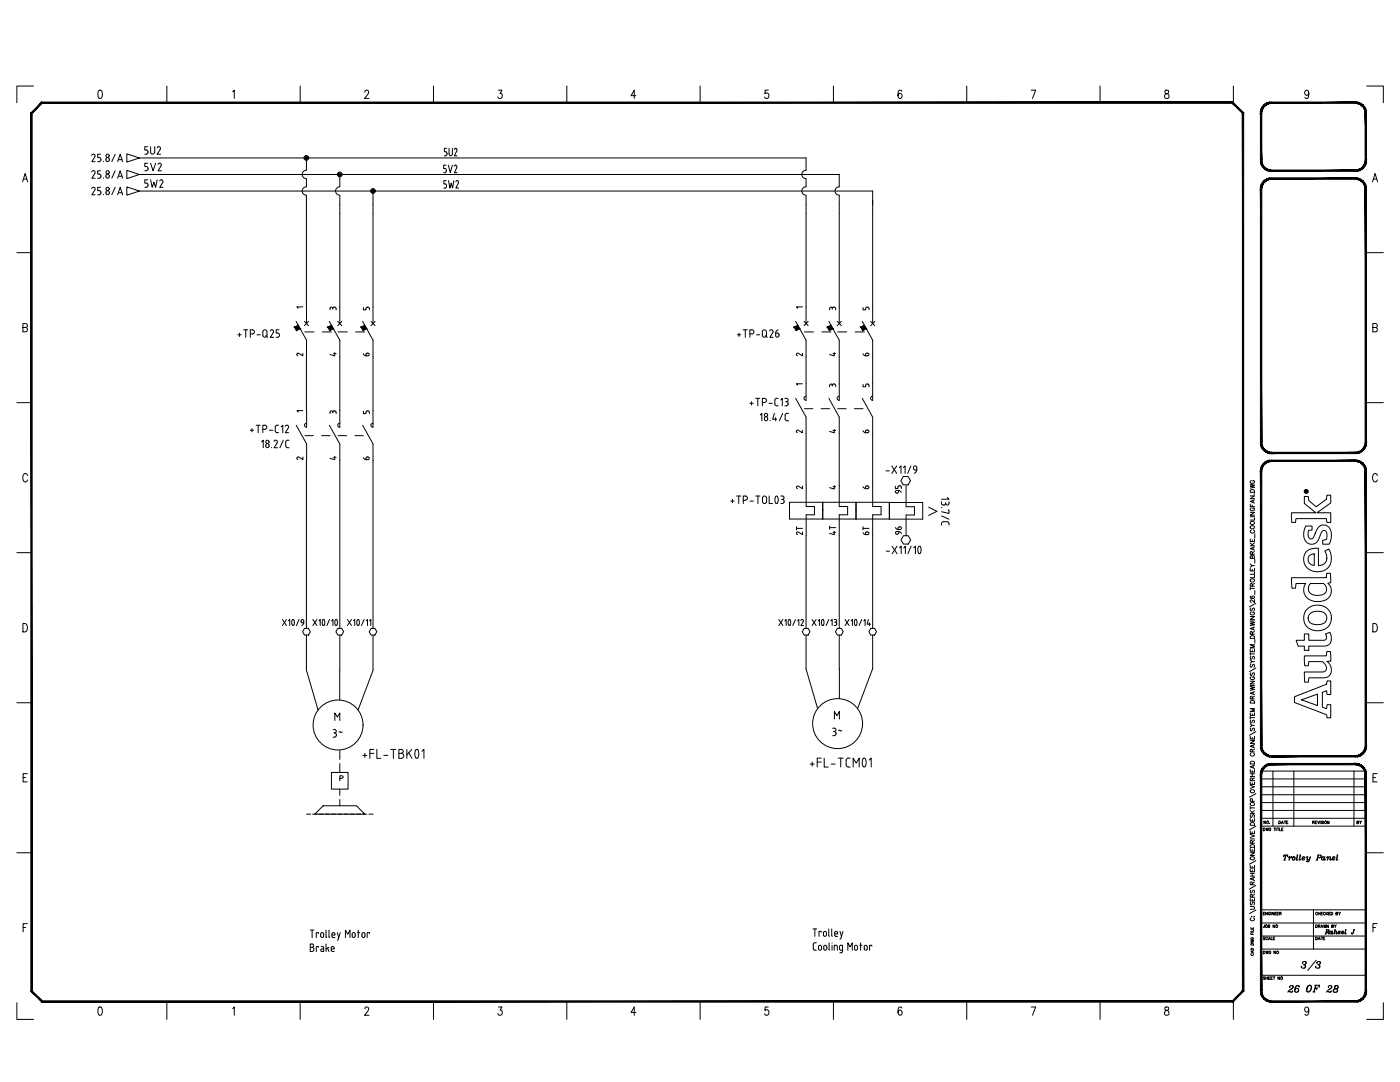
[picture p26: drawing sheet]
<svg xmlns="http://www.w3.org/2000/svg" width="279mm" height="216mm" viewBox="0 0 279 216" stroke-linecap="round" stroke-linejoin="round" font-family="sans-serif">
<defs><g id="words">
<g font-size="4.9">
<text x="27.9" y="32.1">5U2</text>
<text x="169.3" y="148.2" transform="rotate(-90 169.3 148.2)">3~</text>
<text x="258.9" y="194.7">3/3</text>
</g>
<g font-size="4.4">
<text x="27.9" y="35.3">5V2</text>
<text x="87.5" y="35.6">5V2</text>
<text x="27.9" y="38.5">5W2</text>
<text x="87.8" y="38.8">5W2</text>
<text x="146.4" y="68.4">+TP-Q26</text>
<text x="181.3" y="108.7" transform="rotate(-90 181.3 108.7)">96</text>
<text x="65.6" y="148.2">3~</text>
<text x="256.1" y="199.3">26</text>
<text x="260" y="199.3">OF</text>
<text x="263.9" y="199.3">28</text>
</g>
<g font-size="4">
<text x="171.4" y="87.5">6</text>
<text x="71.6" y="92.8">6</text>
<text x="181" y="100.2" transform="rotate(-90 181 100.2)">95</text>
<text x="161.2" y="107.9" transform="rotate(-90 161.2 107.9)">2T</text>
<text x="167.9" y="107.9" transform="rotate(-90 167.9 107.9)">4T</text>
<text x="174.6" y="107.9" transform="rotate(-90 174.6 107.9)">6T</text>
</g>
<g font-size="3.5">
<text x="64.9" y="63.1">3</text>
<text x="71.6" y="63.1">5</text>
<text x="164.7" y="63.1">3</text>
<text x="171.4" y="63.1">5</text>
<text x="58.2" y="72.3">2</text>
<text x="64.9" y="72.3">4</text>
<text x="158" y="72.3">2</text>
<text x="164.7" y="72.3">4</text>
<text x="164.7" y="87.5">4</text>
<text x="158" y="98.8">2</text>
<text x="164.7" y="98.8">4</text>
</g>
<g font-size="3.1">
<text x="58.2" y="62.8">1</text>
<text x="158" y="62.8">1</text>
<text x="58.2" y="83.6">1</text>
<text x="64.9" y="83.6">3</text>
<text x="71.6" y="83.6">5</text>
<text x="164.7" y="78.3">3</text>
<text x="171.4" y="78.3">5</text>
<text x="158" y="87.5">2</text>
<text x="58.2" y="92.8">2</text>
<text x="64.9" y="92.8">4</text>
<text x="269.9" y="165.5">BY</text>
</g>
<text font-size="2.6" x="158" y="78">1</text>
</g></defs>
<g fill="none" stroke="#000" stroke-width=".2">
<path d="M6.7 17.2h-3.3v3.3M19.7 18.1l.3-.1a1.08 1.08 0 0 1 0 1.6h-.1a1.2 1.2 0 0 1-.2-1.5zM33.3 17.2v3.3M46.4 18.3l.4-.3v1.6M59.9 17.2v3.3M72.8 18.4l.3-.4h.2l.3 .3-.2 .6-.7 .7h.9M86.5 17.2v3.3M99.5 18h.7l-.4 .6a.49 .49 0 0 1 .4 .8 .49 .49 0 0 1-.8-.1M113.1 17.2v3.3M126.9 19.1h-1l.7-1.1v1.6M139.7 17.2v3.3M153.3 18h-.6v.7a.5 .5 0 0 1 .6 .1 .5 .5 0 0 1 0 .6 .5 .5 0 0 1-.6 .1l-.1-.2"/>
<path d="M166.3 17.2v3.3M180 18.2l-.4-.2a1.08 1.08 0 0 0 0 1.6 .48 .48 0 0 0 .4-.5 .48 .48 0 0 0-.6-.4l-.2 .4M192.9 17.2v3.3M205.8 18h.9l-.6 1.6M219.5 17.2v3.3M232.5 18.1v.4a.67 .67 0 0 1 .7 .4 .67 .67 0 0 1 0 .7 .53 .53 0 0 1-.8-.4 .53 .53 0 0 1 .6-.6l.2-.4a.45 .45 0 0 0-.7-.1zM246.1 17.2v3.3M261.2 18.5l-.2 .4a.47 .47 0 0 1-.6-.4 .47 .47 0 0 1 .6-.4 1.2 1.2 0 0 1-.2 1.5h-.3l-.1-.2M272.8 17.2h3.3v3.3M4.5 36.3l.5-1.7 .5 1.7M4.7 35.7h.6M18.3 31l.2-.2a.34 .34 0 0 1 .4 .1 .34 .34 0 0 1 0 .4"/>
<path d="M18.3 34.3l.2-.2a.34 .34 0 0 1 .4 .1 .34 .34 0 0 1 0 .4l-.6 1h.7M18.3 37.6l.2-.2a.34 .34 0 0 1 .4 .1 .34 .34 0 0 1 0 .4l-.6 1h.7M18.9 31.3l-.6 1h.7M20.1 30.8h-.6v.6l.5 .1 .1 .3M20.1 34.1h-.6v.6l.5 .1 .1 .3M20.1 37.4h-.6v.6l.5 .1 .1 .3M20.1 31.9l-.1 .3-.5 .1M20.1 35.2l-.1 .3-.5 .1M20.1 38.5l-.1 .3-.5 .1M20.2 31.8v.1M20.2 35.1v.1M20.2 38.4v.1"/>
<path d="M20.7 32.2v.1M20.7 35.5v.1M20.7 38.8v.1M21.1 38.5a.33 .33 0 0 0 .4 .4 .33 .33 0 0 0 .3-.4M21.1 38.5a.37 .37 0 0 1 .4-.5 .37 .37 0 0 1 .3 .5M23 30.8l-.7 1.5M23 34.1l-.7 1.5M23 37.4l-.7 1.5M23.5 32.3l.5-1.5 .5 1.5M23.5 35.6l.5-1.5 .5 1.5M23.5 38.9l.5-1.5 .5 1.5M23.6 31.9h.7"/>
<path d="M23.6 35.2h.7M23.6 38.5h.7M25.3 30.7l2.5 .8-2.5 .8zM25.3 34l2.5 .8-2.5 .8zM25.3 37.3l2.5 .8-2.5 .8zM27.8 31.5h133.1v2.5a.84 .84 0 0 0-.9 .8 .84 .84 0 0 0 .9 .8M27.8 34.8h139.7v2.5a.84 .84 0 0 0-.9 .8 .84 .84 0 0 0 .9 .8v25.7M27.8 38.1h146.4v26.5M61.1 34a.84 .84 0 0 0-.8 .8 .84 .84 0 0 0 .8 .8M61.1 37.3a.84 .84 0 0 0-.8 .8 .84 .84 0 0 0 .8 .8M61.2 31.5v2.5M61.2 35.7v1.6"/>
<path d="M61.2 39v25.6M67.8 34.8v2.5a.84 .84 0 0 0-.8 .8 .84 .84 0 0 0 .8 .8v25.7M74.4 38.1v26.5M88.9 30.3l.3 .3M89.2 29.6h-.5v.7h.2M89.6 29.6v1.1M90.3 29.6v1.1M90.7 29.8l.2-.2 .3 .3-.5 1.2h.5M160.9 35.7v1.6a.84 .84 0 0 0-.9 .8 .84 .84 0 0 0 .9 .8v25.7M248.1 22.6v11.6M273.9 36.3l.5-1.7 .5 1.7M274.1 35.7h.6"/>
<path d="M3.4 50.4h2.9M272.8 50.4h3.3M4.6 65.3h.7l.1-.6-.3-.1h-.5v1.6h.5a.45 .45 0 0 0 .4-.4 .45 .45 0 0 0-.4-.5M47.5 66.8h.6M47.8 66.5v.6M48.6 65.8h.9M49 65.8v1.5M50 66.6h.4M50.4 65.8a.41 .41 0 0 1 .4 .4 .41 .41 0 0 1-.4 .4M50.4 65.8h-.4v1.5M51.3 66.8h.6M52.5 66.9v-.7a.41 .41 0 0 1 .4-.4 .41 .41 0 0 1 .4 .4v.7"/>
<path d="M52.5 66.9a.41 .41 0 0 0 .4 .4 .41 .41 0 0 0 .4-.4M53 67l.4 .3M53.9 66l.1-.1a.34 .34 0 0 1 .4 0 .34 .34 0 0 1 .1 .4M54.6 66.3l-.6 1h.6M55.7 65.8h-.6v.7h.5l.2 .3M55.8 67l-.2 .2-.5 .1M55.8 66.8v.2M59.1 64.1l2.1 3.8v17.4a.41 .41 0 0 1-.4-.5 .41 .41 0 0 1 .4-.4M60.7 64.1l.9 .9M60.8 66.2h1.9M61.6 64.1l-.9 .9M64.3 66.2h1.8"/>
<path d="M65.7 64.1l2.1 3.8v17.4a.41 .41 0 0 1-.4-.5 .41 .41 0 0 1 .4-.4M67.4 64.1l.8 .9M67.5 66.2h1.8M68.2 64.1l-.8 .9M71 66.2h1.8M72.4 64.1l2 3.8v17.4a.41 .41 0 0 1-.4-.5 .41 .41 0 0 1 .4-.4M72.5 70.6l.5 .4M73.3 70.5h.1M73.3 70.5l-.2 .1-.1 .4M73.4 70.5l.3 .1v.3l-.7 .1M74 64.1l.9 .9M74.9 64.1l-.9 .9"/>
<path d="M150.8 79.5h.8M151.2 79.5v1.5M154.6 79.9v.7M155.3 79.5h-.5l-.2 .4M155.8 79.8l.3-.3v1.5M156.6 79.5h.4a.33 .33 0 0 1 .3 .3 .33 .33 0 0 1-.3 .3 .42 .42 0 0 1 .3 .4 .42 .42 0 0 1-.3 .5h-.4M158.8 64.1l2.1 3.8v12M158.8 79.5l2.1 3.7v13.7M160.5 64.1l.8 .9M160.5 66.2h1.8M160.9 79.1a.41 .41 0 0 0-.5 .4 .41 .41 0 0 0 .5 .4M161.3 64.1l-.8 .9"/>
<path d="M164 66.2h1.8M165.4 64.1l2.1 3.8v12M165.4 79.5l2.1 3.7v17.9h1.7v1.6M167.1 64.1l.8 .9M167.2 66.2h1.8M167.5 79.1a.41 .41 0 0 0-.4 .4 .41 .41 0 0 0 .4 .4M167.9 64.1l-.8 .9M170.7 66.2h1.8M172.1 64.1l2.1 3.8v12M172.1 79.5l2.1 3.7M172.2 70.6l.6 .4M172.8 70.7v.3"/>
<path d="M173 70.5l-.3 .2M173 70.5h.2M173.2 70.5l.2 .1v.3l-.6 .1M173.8 64.1l.8 .9M174.1 79.1a.41 .41 0 0 0-.4 .4 .41 .41 0 0 0 .4 .4M174.6 64.1l-.8 .9M274 65.3h.7l.1-.6-.2-.1h-.6v1.6h.6a.45 .45 0 0 0 .3-.4 .45 .45 0 0 0-.3-.5M3.4 80.3h2.9M5.5 94.9a.49 .49 0 0 0-.6-.4 .49 .49 0 0 0-.3 .6v.4a.49 .49 0 0 0 .3 .7 .49 .49 0 0 0 .6-.4M50 85.9h.6M50.3 85.5v.7M51.1 84.9h.8"/>
<path d="M51.5 84.9v1.4M52.2 88.2l.3-.4v1.5M52.8 84.8a.41 .41 0 0 1 .5 .4 .41 .41 0 0 1-.5 .5h-.3M52.9 84.9h-.4v1.4M53 88.8a.35 .35 0 0 0 .4 .5 .35 .35 0 0 0 .3-.5M53 88.8a.33 .33 0 0 1 .4-.3 .33 .33 0 0 1 .3 .3M53.8 85.9h.6M54.2 89.3h.1M55 87.8a.33 .33 0 0 1 .3 .5M55 87.8l-.3 .3M55.3 84.8l-.3 .2-.1 1 .4 .3M55.3 84.9h.3"/>
<path d="M55.3 86.3h.3M55.3 88.3l-.6 1h.7M56.1 85.2l.3-.3v1.4M56.5 87.8l-.6 1.5M57.2 84.8l-.3 .3M57.3 84.8a.33 .33 0 0 1 .2 .5M57.4 87.8l-.3 .2-.1 1 .4 .3M57.4 87.8h.3M57.6 85.4l-.7 .9h.7M59.1 84.9l2.1 3.7v36.8M60.9 86.9h1.6M64.2 86.9h1.7"/>
<path d="M65.7 84.9l2.1 3.7v36.8M67.5 86.9h1.7M70.8 86.9h1.7M72.4 84.9l2 3.7M74.4 91.9v33.5M145.8 100h.7M146.2 99.7v.6M147 99h.8M147.4 99v1.5M148.3 99.8h.5M148.7 99a.41 .41 0 0 1 .5 .4 .41 .41 0 0 1-.5 .4M148.8 99h-.5v1.5"/>
<path d="M149.6 80.5h.7M149.7 100h.6M150 80.2v.6M150.8 99h.9M151.3 99v1.5M151.7 82.8l.3-.3v1.5M152.1 80.3h.5a.41 .41 0 0 0 .4-.4 .41 .41 0 0 0-.4-.4h-.5v1.5M152.2 99.2a.41 .41 0 0 1 .5-.2 .41 .41 0 0 1 .3 .4v.7a.41 .41 0 0 1-.4 .4 .41 .41 0 0 1-.4-.4zM152.5 83.6a.33 .33 0 0 0 .4 .4 .33 .33 0 0 0 .3-.4M152.5 83.7a.36 .36 0 0 1 .4-.6 .36 .36 0 0 1 .3 .6M153.5 80.5h.6M153.5 99v1.5h.7"/>
<path d="M153.7 83.9v.1M154.5 82.5l-.3 1.2h.8M154.6 80.6l.2 .3 .5 .1M154.8 83.3v.7M154.8 99.1l.1-.1a.85 .85 0 0 1 .1 1.5l-.2-.1a1.41 1.41 0 0 1 0-1.3zM155.8 99h.4a.33 .33 0 0 1 .3 .3 .33 .33 0 0 1-.3 .3M156 99.7h.2M156.2 99.7l.2 .1 .1 .3-.3 .4M156.2 82.5l-.7 1.5M156.8 80.2h.2M157.4 82.5h-.5l-.2 .3v1l.4 .2M160.5 81.6h1.7"/>
<path d="M160.9 96.9v4.2h1.6v1.6M163.9 81.6h1.7M167.2 81.6h1.7M170.5 81.6h1.7M172.2 97.1l.6 .4M172.7 97.2a.29 .29 0 0 1 .5-.2 .29 .29 0 0 1 0 .5h-.4M172.8 97.2v.3M174.2 86.6v14.5h1.6v1.6M176.8 94h.7M178 93l1 1.5M179 93l-1 1.5M179.5 93.3l.3-.3v1.5"/>
<path d="M180.3 93.3l.3-.3v1.5M181.8 93l-.7 1.5M183 93.8h-.4a.38 .38 0 0 1-.4-.3 .38 .38 0 0 1 .3-.5 .38 .38 0 0 1 .5 .3 .93 .93 0 0 1-.5 1.1M189.1 99.3l.3 .3h-1.5M249.5 99h.9l-.9 .5h.9M249.5 96.6l.9 .2-.9 .2 .9 .2-.9 .2M249.6 97.9a.47 .47 0 0 1 .8 .1v.2h-.9zM249.7 95.9a.3 .3 0 0 0-.2 .3 .3 .3 0 0 0 .3 .3h.2a.3 .3 0 0 0 .4-.3 .3 .3 0 0 0-.4-.3v.2M250.1 99.9v.4M250.3 98.6h.1M250.4 99.7l-.9 .4 .9 .3M260.3 99.1h.8a1.29 1.29 0 0 0 .9 1.4l.7 .6 1.2-.9a1.35 1.35 0 0 0 .9-1.3l.8-.1v1.2a.53 .53 0 0 1-.5 .7l-2.3 1.6h2.8v1.9h-.8l-.1-.7h-5.2a.78 .78 0 0 0-.9 .1v.6h-.8l-.1-1.9h4.9l-1.9-1.5a.6 .6 0 0 1-.4-.8z"/>
<path d="M260.5 98l.4-.1-.2 .2 .2 .1h-.4zM260.5 98l.2 .1zM272.8 80.3h3.3M274.9 94.9a.49 .49 0 0 0-.6-.4 .49 .49 0 0 0-.4 .6v.4a.49 .49 0 0 0 .4 .7 .49 .49 0 0 0 .6-.4M3.4 110.3h2.9M155.8 100.5h.4M160.9 106.9v18.5M164.2 100.2v3.4M164.2 101.9h.1M167.5 106.9v18.5M170.8 101.9h.1M170.8 100.2v3.4"/>
<path d="M174.2 106.9v18.5M177.5 103.6v-3.4h-19.9v3.4h26.6v-3.3h-6.7v3.3M178 109l1 1.5M179 109l-1 1.5M179.5 109.3l.4-.3v1.5M180.4 109.3l.3-.3v1.5M180.8 101.1h1.7v1.7M181.8 109l-.6 1.5M182.4 109.3l.3-.3v1.5M183.3 109.1a1.41 1.41 0 0 0 0 1.3M183.3 109.1l.1-.1a.84 .84 0 0 1 .1 1.5l-.2-.1M185.3 101.2l1.7 .8-1.7 .8"/>
<path d="M187.9 100.1l.2 .6h.5l.1-.3M187.9 101.3h.1M187.9 102.9l1.5 .7M188.3 104.1l-.4 .2v.5M188.3 104.1h.9l.2 .7M188.7 100.3v.2M189.2 101.8h.2v.6l-1.5-.3M189.4 100.1v.3a.33 .33 0 0 1-.3 .4 .33 .33 0 0 1-.4-.4M249.5 113.4v.5h.9v-.5M249.5 112.5l.4 .4-.4 .3M249.5 107.5v.6h.9v-.6M249.5 102.2h.9l-.9 .6h.9"/>
<path d="M249.5 100.6v.5h.9M249.5 117.1v.6M249.5 117.4h.9M249.5 108.9h.9M249.5 108.3l.6 .6M249.5 103.1h.9M249.6 115.7a.39 .39 0 0 1 .5-.2 .39 .39 0 0 1 .1 .6 .41 .41 0 0 1-.5 0 .41 .41 0 0 1-.1-.4zM249.6 105.1a.39 .39 0 0 1 .5-.2 .39 .39 0 0 1 .1 .6 .41 .41 0 0 1-.5 0 .41 .41 0 0 1-.1-.4zM249.6 119a.38 .38 0 0 0 .3 .4 .38 .38 0 0 0 .4-.4 .26 .26 0 0 0-.4 0 .26 .26 0 0 0 .2 .4M249.7 105.8a.3 .3 0 0 0-.2 .3 .3 .3 0 0 0 .3 .3h.2a.3 .3 0 0 0 .4-.3 .3 .3 0 0 0-.3-.3M249.7 101.3a.3 .3 0 0 0-.2 .4 .3 .3 0 0 0 .3 .2h.2a.3 .3 0 0 0 .4-.3 .3 .3 0 0 0-.4-.3v.2M249.9 117v-.5h-.3l-.1 .5h.9"/>
<path d="M249.9 111.1l.2-.2 .3 .2v.3h-.9l.1-.5 .3 .1v.4M249.9 110.6v-.5h-.3l-.1 .5h.9M249.9 100.8v.3M249.9 107.7v.4M249.9 113.6v.3M249.9 112.9h.5M250.1 109.2v.4M250.4 119.7v.5l-.7-.5-.2 .3 .2 .2M250.4 114.8v.5h-.9M250.4 114.1v.5h-.9M250.4 109.1l-.9 .4 .9 .3M250.4 103.3v.5h-.9"/>
<path d="M250.4 116.4l-.5 .3M250.4 110l-.5 .3M250.4 108.3l-.5 .4M250.4 106.5v.8M250.4 111.6v.8M250.4 117.8v.8M257.8 115.3h6.9l.1-.9h.7l.1 1.9-.6 .1a2.09 2.09 0 0 1 .5 2.4 2.09 2.09 0 0 1-2.1 1.2 2.5 2.5 0 0 1-3.1-3l.3-.6h-1.9l-.1 1h-.8zM260.6 105h1.2l.1 .7a.64 .64 0 0 0-.8 .2 .64 .64 0 0 0-.1 .7 .63 .63 0 0 0 .3 .8 .63 .63 0 0 0 .9-.2l.1-.2a2.82 2.82 0 0 1 1.5-2.2 1.75 1.75 0 0 1 1.9 2.2v.3a1.4 1.4 0 0 1-.5 1.3h-1.2v-.8h.1a.64 .64 0 0 0 .7-.2 .64 .64 0 0 0 0-.7 .74 .74 0 0 0-.8-1l-.8 1.6a1.59 1.59 0 0 1-1.9 1 1.59 1.59 0 0 1-1.1-1.9v-.7zM260.6 110.2a2.65 2.65 0 0 1 2.5-.7v3.3a1.65 1.65 0 0 0 1.6-.9 1.65 1.65 0 0 0-.3-1.8v-.2l.8-.3a2.81 2.81 0 0 1-1.2 4.3 2.81 2.81 0 0 1-3.8-2.3l.1-.8zM261.3 110.8l1-.3v2.3a1.14 1.14 0 0 1-1.1-.7 1.14 1.14 0 0 1 .1-1.3zM261.5 116.5l2-.1a1.13 1.13 0 0 1 1.2 .8 1.13 1.13 0 0 1-.4 1.3 2.28 2.28 0 0 1-3.1-.6v-.8zM272.8 110.3h3.3"/>
<path d="M4.6 124.4a.89 .89 0 0 1 .9 .6 .89 .89 0 0 1-.3 1l-.6 .1zM56.4 123.6l.8 1.2M57.2 123.6l-.8 1.2M57.6 123.9l.2-.3v1.2M58.3 123.7l-.1 .5 .1 .6M58.4 123.7v-.1a.66 .66 0 0 1 0 1.2v-.1M59.7 123.6l-.5 1.2M60.1 124v-.3l.3-.1 .2 .3a.74 .74 0 0 1-.4 .9M60.1 124l.1 .2 .4 .1M60.8 125.4h.8l.3 .6-.3 .7h-.8l-.4-.7zM61.2 133.7l2.3 8M61.2 126.7v7.1"/>
<path d="M62.4 123.6l.8 1.2M63.2 123.6l-.8 1.2M63.6 123.9l.3-.3v1.2M64.4 123.7l-.1 .5 .1 .6M64.4 123.7l.1-.1a.66 .66 0 0 1 0 1.2l-.1-.1M65.8 123.6l-.6 1.2M66.2 123.9l.2-.3v1.2M66.9 123.7l.1-.1a.66 .66 0 0 1 0 1.2l-.2-.6zM67.4 125.4h.8l.4 .6-.4 .7h-.8l-.4-.7zM67.8 126.7v13M69.3 123.6l.8 1.2M70.1 123.6l-.8 1.2"/>
<path d="M70.5 123.9l.3-.3v1.2M71.3 123.7l-.1 .5 .1 .6M71.3 123.7l.1-.1a.66 .66 0 0 1 0 1.2l-.1-.1M72.7 123.6l-.6 1.2M73.1 123.9l.2-.3v1.2M73.7 123.9l.3-.3v1.2M74.1 125.4h.7l.4 .6-.4 .7h-.7l-.4-.7zM74.4 126.7l.1 7-3 8M155.4 123.6l.8 1.2M156.2 123.6l-.8 1.2M156.6 123.9l.3-.3v1.2M157.4 123.7l.1-.1a.66 .66 0 0 1 0 1.2l-.2-.6z"/>
<path d="M158.8 123.6l-.6 1.2M159.2 123.9l.2-.3v1.2M159.8 123.8l.3-.2 .2 .3-.5 .9h.6M160.5 125.4h.8l.3 .6-.3 .7h-.8l-.4-.7zM160.9 126.7l-.1 6.7 2.4 8M162.1 123.6l.8 1.2M162.9 123.6l-.8 1.2M163.3 123.9l.2-.3v1.2M164 123.7l-.1 .5 .1 .6M164.1 123.7v-.1a.66 .66 0 0 1 0 1.2v-.1M165.4 123.6l-.5 1.2M165.8 123.9l.3-.3v1.2"/>
<path d="M166.5 123.6l.4 .1v.3l-.2 .1M166.5 124.8h.2M166.6 124.1h.1M166.7 124.1l.3 .3M167 124.4l-.1 .3-.2 .1M167.1 125.4h.8l.4 .6-.4 .7h-.8l-.4-.7zM167.5 126.7v12.7M168.7 123.6l.8 1.2M169.5 123.6l-.8 1.2M169.9 123.9l.2-.3v1.2M170.6 123.7l.1-.1a.66 .66 0 0 1 0 1.2l-.2-.6zM172 123.6l-.5 1.2"/>
<path d="M172.4 123.9l.3-.3v1.2M173.3 123.6l-.2 .9h.6M173.5 124.3v.5M173.8 125.4h.7l.4 .6-.4 .7h-.7l-.4-.7zM174.2 133.4l-3 8M174.2 126.7v6.8M249.5 137l.9 .2-.9 .2 .9 .2-.9 .2M249.5 135.9h.9l-.9 .6h.9M249.5 131.7l.4 .3-.4 .3M249.5 129.5v.5h.9v-.5M249.5 124.1l.9 .1-.9 .3 .9 .2-.9 .1M249.5 123h.9l-.9 .6h.9"/>
<path d="M249.5 130.2v.5M249.5 136.8h.9M249.5 130.5h.9M249.5 123.9h.9M249.6 139.9a.46 .46 0 0 1 .5-.1 .46 .46 0 0 1 .3 .5h-.9zM249.6 127a.47 .47 0 0 1 .8 .1v.3h-.9zM249.6 134.2l-.1 .2 .1 .4 .2-.1 .3-.5 .3 .2-.2 .4M249.6 132.6v.5h.2l.2-.4 .2-.1 .2 .2-.2 .3M249.6 131l-.1 .2 .1 .4 .2-.1 .2-.5h.2l.2 .2-.2 .4M249.6 121.3l-.1 .2 .1 .4 .2-.1 .3-.5 .3 .2-.2 .4M249.7 135a.3 .3 0 0 0-.2 .4 .3 .3 0 0 0 .3 .2h.2a.3 .3 0 0 0 .4-.3 .3 .3 0 0 0-.4-.3v.2M249.7 122.1a.3 .3 0 0 0-.2 .4 .3 .3 0 0 0 .3 .2h.2a.3 .3 0 0 0 .4-.3 .3 .3 0 0 0-.4-.3v.2"/>
<path d="M249.9 139.5v-.5l-.3-.1-.1 .6h.9M249.9 126.6v-.5h-.3l-.1 .5h.9M249.9 129.7v.3M249.9 132h.5M250.1 125.2v.4M250.1 138.1v.4M250.4 138l-.9 .3 .9 .3M250.4 128.7h-.9l.9 .3-.9 .3h.9M250.4 125.1l-.9 .3 .9 .3M250.4 138.9l-.5 .3M250.4 126l-.5 .3M250.4 127.6v.7"/>
<path d="M250.6 133.3l-1.2 .7M250.6 120.4l-1.2 .7M258.3 139l5.9-2.2a.66 .66 0 0 0 .7-.9h.7v2.7h-.7l-.1-.8-.9 .3v3l.8 .3 .2-.8h.7v2.6h-.7a1.02 1.02 0 0 0-1.2-1l-5-1.9a.35 .35 0 0 1-.3-.1 .35 .35 0 0 1-.1-.4zM258.7 127.8h1.6v-1.3h.9v1.3h2.7a.67 .67 0 0 0 .8-.3 .67 .67 0 0 0-.1-.9l-.1-.1 .9-.3a1.68 1.68 0 0 1 .2 1.7 1.68 1.68 0 0 1-1.5 1h-2.9v.9h-.9v-.9h-1.3zM259.7 139.6l3.2-1.1v2.3zM260.3 130.9h4.4l.1-.9h.7l.1 1.9-.8 .1a1.78 1.78 0 0 1 .8 2.3 1.78 1.78 0 0 1-2.2 1h-2.1a.7 .7 0 0 0-.2 .8h-.7l-.1-2h3.4a.88 .88 0 0 0 1-.4 .88 .88 0 0 0-.2-1.1 .95 .95 0 0 0-1.3-.6h-2l-.1 .8h-.7zM260.9 121.5a2.76 2.76 0 0 1 3.5-.4 2.76 2.76 0 0 1 1.1 3.4 2.95 2.95 0 0 1-5.2-.3 2.63 2.63 0 0 1 .6-2.7zM261.4 122.5a2.39 2.39 0 0 1 3.2 .2 1.33 1.33 0 0 1-1.3 1.9 1.75 1.75 0 0 1-2.2-1.1v-.5zM274 124.4a.89 .89 0 0 1 .9 .6 .89 .89 0 0 1-.3 1l-.6 .1zM3.4 140.2h2.9M4.6 155.2h.5M5.4 154.4h-.8v1.6h.8"/>
<path d="M66.1 154.1h3.4v3.4h-3.4zM66.8 143.8v-1.5l.5 .8 .5-.8v1.5M67.8 155.3h.5l.2-.3-.2-.2h-.5v1M67.8 149.8v1.7M67.8 152.4v1.7M67.8 157.5v1.2M67.8 159.5v1.3M72.4 150.7h.8M72.8 150.3v.8M73.8 150.3h.8M74.6 149.5h-.8v1.8M75.2 149.5v1.8h.8"/>
<path d="M76.6 150.7h.8M78 149.5h1M78.5 149.5v1.8M79.6 149.5h.5a.38 .38 0 0 1 .4 .4 .38 .38 0 0 1-.4 .4 .51 .51 0 0 1 .5 .5 .51 .51 0 0 1-.5 .5h-.5zM79.6 150.3h.5M81.2 149.5v1.8M81.6 150.2l.6 1.1M82.2 149.5l-1 1.1M83 149.6a1.68 1.68 0 0 0 0 1.6M83 149.6l.2-.1a1.23 1.23 0 0 1 0 1.8l-.2-.1M84.2 149.9l.4-.4v1.8M161.7 152.5h.8"/>
<path d="M162.1 152.1v.8M163.1 152.1h.8M163.9 151.3h-.8v1.8M164.5 151.3v1.8h.8M165.9 152.5h.8M166.5 143.5v-1.5l.5 .8 .5-.8v1.5M167.3 151.3h1M167.8 151.3v1.8M169.7 151.3h-.6l-.2 .2v1.1l.2 .4 .6 .1M170.3 153.1v-1.8l.6 1 .6-1v1.8M172.7 151.4l-.2-.1a1.23 1.23 0 0 0 0 1.8l.2-.1M172.7 151.4a1.68 1.68 0 0 1 0 1.6"/>
<path d="M173.5 151.7l.4-.4v1.8M249.5 156.7l.9 .3-.9 .3M249.5 156v.5h.9v-.5M249.5 153.6v.5h.9v-.5M249.5 147.8h.9l-.9 .5h.9M249.5 146.9v.6h.9v-.6M249.5 144.4l.4 .3-.4 .4M249.5 142.2v.5h.9v-.5M249.5 142.9v.6M249.5 154.9h.9M249.5 154.4h.9M249.5 143.2h.9"/>
<path d="M249.6 157.7a.39 .39 0 0 1 .5-.1 .39 .39 0 0 1 .1 .5 .41 .41 0 0 1-.5 .1 .41 .41 0 0 1-.1-.5zM249.6 152.1a.47 .47 0 0 1 .8 .1v.2h-.9zM249.6 145.3l-.1 .2 .1 .3h.2l.3-.5 .3 .2-.2 .3M249.6 143.7l-.1 .2 .1 .4 .2-.1 .3-.5 .3 .2-.2 .4M249.7 150.3a.31 .31 0 0 0-.2 .3 .31 .31 0 0 0 .3 .3h.2a.31 .31 0 0 0 .4-.3 .31 .31 0 0 0-.3-.3M249.9 155.8v-.5h-.3l-.1 .5h.9M249.9 150v-.4l-.3-.1-.1 .5h.9M249.9 142.4v.3M249.9 147.2v.3M249.9 153.8v.3M249.9 154.4v.5M249.9 156.2v.3"/>
<path d="M249.9 144.7h.5M250 159.9l-.1-.5h-.3l-.1 .5h.9M250.1 148.7v.4M250.1 152.8v.4M250.4 152.7l-.9 .3 .9 .3M250.4 148.6l-.9 .3 .9 .3M250.4 141.4h-.9l.9 .3-.9 .3h.9M250.4 155.2l-.5 .3M250.4 149.5l-.5 .3M250.6 158.3l-1.2 .8M250.6 146l-1.2 .7M251.7 158.6h20.9"/>
<path d="M251.7 157h20.9M251.7 155.4h20.9M251.7 153.9h20.9M254 153.9v10.9M258.2 153.9v10.9M262.9 140.8h.1M270.2 153.9v10.9M272.8 140.2h3.3M274 155.2h.5M274.8 154.4h-.8v1.6h.8M3.4 170.2h2.9M61.2 162.5h.8"/>
<path d="M62.4 162.5h.8M63.6 162.5h.9M64.5 160.8h6.6l1.7 1.7h-10zM64.9 162.5h.8M66.1 162.5h.9M67.4 162.5h.8M68.6 162.5h.9M69.9 162.5h.8M71.1 162.5h.9M72.4 162.5h.8M73.6 162.5h.9M249.5 179.3v.5h.9v-.5"/>
<path d="M249.5 173.4v.5h.9v-.5M249.5 172.7v.5h.9v-.5M249.5 170.2h.9l-.9 .5h.9M249.5 169.3v.5h.9v-.5M249.5 166.5l.9 .3-.9 .3M249.5 165.8v.5h.9v-.5M249.5 163.3v.6h.9v-.6M249.5 174.8h.9M249.5 174.3h.9M249.5 167.4h.9M249.5 162.3h.9M249.5 161.8l.6 .5"/>
<path d="M249.5 161.2h.9M249.5 160.9v.6M249.6 171.1a.39 .39 0 0 1 .5-.2 .39 .39 0 0 1 .1 .6 .41 .41 0 0 1-.5 0 .41 .41 0 0 1-.1-.4zM249.6 168.7a.46 .46 0 0 1 .5-.1 .46 .46 0 0 1 .3 .5h-.9zM249.6 164.3a.47 .47 0 0 1 .8 .1v.3h-.9zM249.6 160.3a.39 .39 0 0 1 .5-.2 .39 .39 0 0 1 .1 .6 .41 .41 0 0 1-.4 0 .41 .41 0 0 1-.2-.4zM249.6 177.6v.5h.2l.2-.4 .2-.1 .2 .2-.2 .4M249.6 162.5l-.1 .3 .1 .3h.2l.2-.5 .2-.1 .2 .3-.2 .3M249.9 179v-.5h-.3l-.1 .5h.9M249.9 176.5v-.5h-.3l-.1 .5h.9M249.9 168.3v-.5l-.3-.1-.1 .6h.9M249.9 163.5v.4"/>
<path d="M249.9 166v.3M249.9 169.5v.3M249.9 172.9v.3M249.9 173.6v.3M249.9 174.3v.5M249.9 179.5v.3M250.1 175.2v.4M250.4 175.1l-.9 .3 .9 .3M250.4 178.5l-.5 .2M250.4 176l-.5 .3M250.4 167.7l-.5 .3M250.4 161.8l-.5 .3"/>
<path d="M250.6 176.7l-1.2 .7M250.6 171.7l-1.2 .7M250.6 164.8l-1.2 .8M251.7 163.3h20.9M251.7 161.7h20.9M251.7 160.1h20.9M251.7 164.8h20.9M252.1 165.2h.2a.28 .28 0 0 1 .2 .3 .28 .28 0 0 1-.2 .3h-.2zM252.6 163.8v.6l-.4-.6v.6M252.6 165.2l.2 .6 .1-.6 .1 .6 .1-.6M253.4 164.3h.1M253.6 165.4a.22 .22 0 0 0-.3-.1 .22 .22 0 0 0 0 .4 .22 .22 0 0 0 .3-.1l-.1-.1"/>
<path d="M254.2 165.2h.4M254.4 165.2v.6M254.7 165.2v.6M254.9 165.2h.3M255.1 165.2v.6M255.2 163.8l.3 .1v.4l-.3 .1zM255.3 165.2v.6h.3M255.7 164.4l.2-.6 .2 .6M255.8 165.5h.1M255.8 164.2h.3M256.1 165.2h-.3v.6h.3M256.2 171.6h.3"/>
<path d="M256.3 163.8h.3M256.3 170.6l-.1 .3 .1-.3h.7l-.1 .3v-.3M256.5 163.8v.6M256.6 170.6l-.3 1M256.7 164.1h.2M257 163.8h-.3v.6h.3M257.1 171.2l.1-.2h.2l-.1 .6M257.3 171l-.1 .6M257.7 171v.1v-.1h-.1l-.2 .3M258.2 171a.33 .33 0 0 0-.3 .3 .33 .33 0 0 0 .3 .3 .33 .33 0 0 0 .3-.3 .33 .33 0 0 0-.3-.3l-.3 .3 .1 .3M258.4 171v.3l-.2 .3M258.8 170.6h.2l-.2 1"/>
<path d="M259 170.6l-.3 1h.2l.1-.2M259.4 170.6h.2M259.5 170.6l-.2 1h.2l.1-.2M259.6 170.6l-.2 1M259.9 171.4l.5-.3a.31 .31 0 0 0-.4-.1 .31 .31 0 0 0-.1 .5 .31 .31 0 0 0 .5 0M260.1 171l-.2 .2v.4M260.6 171.2l.2-.2h.2v.6M260.9 171l-.1 .5 .3 .1 .3-.3M261.5 171l-.5 1M261.5 171l-.3 .9-.3 .1-.1-.2v.1M262 164.1l.3-.2-.3-.1v.6M262.1 164.1l.2 .3"/>
<path d="M262.5 164.1h.2M262.7 171.6h.3M262.8 163.8h-.3v.6h.3M262.9 170.6h.6l.2 .2-.2 .3-.5 .1M263 163.8l.2 .6 .2-.6M263.1 170.6l-.3 1M263.5 163.8v.6M263.5 170.6l.2 .3-.3 .3M264 163.9h-.3l.3 .3-.1 .2-.2-.1M264 171l-.2 .2v.4M264.2 163.8v.6M264.4 171l-.2 .6h.2l.1-.2"/>
<path d="M264.4 171l-.1 .6M264.7 171.2l.2-.2h.2l-.2 .6M265 171l-.1 .6M265 171.3l.3-.3h.3l-.1 .6M265.2 163.8v.6l-.3-.6v.6M265.4 171v.6h.2l.1-.2M265.9 171.4l.5-.3a.31 .31 0 0 0-.4-.1 .31 .31 0 0 0-.1 .5 .31 .31 0 0 0 .5 0M266.2 171l-.2 .2v.4M266.8 170.6h.2l-.2 1M266.9 170.6l-.2 1h.2l.1-.2M272.8 170.2h3.3M4.6 185.1h.5"/>
<path d="M5.4 184.3h-.8v1.6M33.3 199.8v3.6M59.9 199.8v3.6M61.9 185.6h.8M61.9 189h.4M62.3 188.4a.33 .33 0 0 1 .3 .3 .33 .33 0 0 1-.3 .3 .42 .42 0 0 1 .4 .4 .42 .42 0 0 1-.4 .4M62.3 188.4h-.4v1.5h.4M62.3 185.6v1.5M63.6 186.3v-.2h-.5v1M63.6 189v-.1h-.5v1M64 186.4a.31 .31 0 0 1 .3-.3 .31 .31 0 0 1 .3 .3v.4a.31 .31 0 0 1-.3 .3 .31 .31 0 0 1-.3-.4M64 186.4v.4"/>
<path d="M64.1 188.9h.2M64.2 189.4l-.2 .2 .2 .2M64.2 189.4h.4M64.3 188.8l.3 .2v.9h-.4M65.1 185.6l-.1 1.3 .2 .2M65.1 188.4v1.5M65.4 189.2l.3 .7M65.7 185.6l-.1 1.3 .2 .2M65.7 189l-.6 .4M66.1 189.2a.31 .31 0 0 1 .3-.4 .31 .31 0 0 1 .3 .4v.2h-.6M66.1 189.2v.4l.2 .2M66.2 186.4a.31 .31 0 0 1 .3-.3 .31 .31 0 0 1 .3 .3v.2h-.5"/>
<path d="M66.3 186.4v.4l.2 .3M66.3 189.9h.4M66.5 187.1h.3M67.3 186.1l.3 1M67.9 186.1l-.4 1.5h-.2M68.9 187.1v-1.5l.5 .8 .5-.8v1.5M70.3 186.4a.31 .31 0 0 1 .3-.3 .31 .31 0 0 1 .3 .3v.4a.31 .31 0 0 1-.3 .3 .31 .31 0 0 1-.3-.4M70.3 186.4v.4M71.4 186.1h.4M71.5 185.6v1.5M72.4 186.1a.31 .31 0 0 1 .4 .3v.3a.3 .3 0 0 1-.3 .4 .3 .3 0 0 1-.3-.3zM73.7 186.3v-.2h-.4v1"/>
<path d="M86.5 199.8v3.6M113.1 199.8v3.6M139.7 199.8v3.6M162.2 185.4h.8M162.6 185.4v1.4M162.6 188.1l-.1 .1a1.32 1.32 0 0 0-.1 1.2l.5 .2M162.6 188.1h.3M163.5 188.7a.31 .31 0 0 1 .5 .2v.4a.3 .3 0 0 1-.3 .3 .3 .3 0 0 1-.3-.3zM163.9 186v-.2h-.5v1M164.3 186.2a.31 .31 0 0 1 .3-.4 .31 .31 0 0 1 .3 .4M164.3 186.2v.3M164.5 188.7a.31 .31 0 0 1 .5 .2v.4a.3 .3 0 0 1-.3 .3 .3 .3 0 0 1-.3-.3z"/>
<path d="M164.9 186.2v.3a.31 .31 0 0 1-.3 .3 .31 .31 0 0 1-.3-.3M165.4 185.4v1.3l.1 .1M165.5 188.1l-.1 1.3 .2 .2M166 186.7l.1 .1M166 185.4v1.3M166.1 188.1v.1M166.1 188.6v1M166.3 199.8v3.6M166.5 189.6v-1l.6 .2v.8M166.6 186.2a.31 .31 0 0 1 .3-.4 .31 .31 0 0 1 .3 .4M166.6 186.2v.6h.6M167.2 186.2v.2h-.6"/>
<path d="M167.6 190.1h.3M167.6 185.8l.3 1M168.1 189.8l-.2 .3M168.1 189.6l-.5-.2-.1-.5 .2-.2 .4-.1v1.2M168.2 185.8l-.4 1.5h-.2M169.2 189.6v-1.5l.5 .9 .4-.9v1.5M170.7 188.7a.31 .31 0 0 1 .4 .2v.4a.3 .3 0 0 1-.3 .3 .3 .3 0 0 1-.3-.3zM171.6 188.6h.4M171.7 188.1v1.5M172.6 188.7a.31 .31 0 0 1 .5 .2v.4a.3 .3 0 0 1-.3 .3 .3 .3 0 0 1-.3-.3zM174 188.8v-.2h-.5v1M192.9 199.8v3.6"/>
<path d="M219.5 199.8v3.6M246.1 199.7v3.7M248.1 181.6v16.1M249.5 180.9h.7l.2 .2-.2 .3h-.7M249.6 187.6l.5 .1-.5 .1 .5 .1-.5 .2M249.6 186.1v.4h.5M249.6 185.1v.3h.5v-.3M249.6 180l-.1 .2 .1 .4 .2-.1 .2-.5h.2l.2 .2-.2 .4M249.6 186h.5M249.7 189.3h.4v.3h-.5zM249.7 188.3h.4v.3h-.5zM249.7 183.1a.3 .3 0 0 0-.2 .4 .3 .3 0 0 0 .3 .2h.2a.3 .3 0 0 0 .4-.2 .3 .3 0 0 0-.3-.4"/>
<path d="M249.8 190.3a.2 .2 0 0 0-.2 .2 .2 .2 0 0 0 .2 .1h.2a.2 .2 0 0 0 .1-.1 .2 .2 0 0 0-.1-.2M249.8 187.1a.2 .2 0 0 0-.2 .2 .2 .2 0 0 0 .2 .2 .22 .22 0 0 0 .3-.1 .22 .22 0 0 0 0-.3l-.1 .1M249.8 182.9h.1M249.9 185.2v.2M249.9 186.3v.2M250 189.8v.3M250.1 189.7l-.5 .2 .5 .2M250.1 185.5v.3h-.5M250.3 182.9h.1M250.6 181.6l-1.2 .7M251.7 194.6h20.9M251.7 189.4h20.9"/>
<path d="M251.7 186.8h20.9M251.7 184.2h20.9M251.7 181.5h20.9M252.1 189.8h.2a.27 .27 0 0 1 .2 .2 .27 .27 0 0 1-.2 .3h-.2zM252.1 182.3h.2M252.4 184.6l-.1 .4-.1 .1-.1-.2M252.4 182h-.3v.6h.3M252.5 195h-.4l.4 .4h-.4M252.5 187.1l-.3-.1-.1 .2 .4 .2h-.4M252.6 194.9v.5M252.6 195.2h.4M252.6 189.8l.2 .5 .1-.5 .1 .5 .1-.5"/>
<path d="M252.9 182v.6l-.3-.6v.6M253 194.9v.5M253 187.1a.19 .19 0 0 0-.2-.1 .19 .19 0 0 0-.2 .2v.1a.18 .18 0 0 0 .2 .2 .18 .18 0 0 0 .2-.1M253.1 184.8h.3v-.2h-.3v.5h.3l-.1-.3M253.1 187.5l.2-.5 .2 .5M253.2 195.2h.2M253.2 187.3h.3M253.5 194.9h-.3v.5h.3M253.5 182.2a.2 .2 0 0 0-.2-.2 .2 .2 0 0 0-.2 .2 .22 .22 0 0 0 .1 .3 .22 .22 0 0 0 .3 0l-.1-.1M253.6 189.9a.2 .2 0 0 0-.2-.1 .2 .2 0 0 0-.2 .2v.1a.19 .19 0 0 0 .2 .2 .19 .19 0 0 0 .2-.2h-.1M253.6 195.2h.2M253.7 182v.6"/>
<path d="M253.7 187v.5h.3M254 194.9h-.4v.5h.4M254.1 194.9h.4M254.1 187.2h.2M254.2 182v.6l-.3-.6v.6M254.3 194.9v.5M254.4 184.6v.5l-.3-.5v.5M254.4 182.3h.2M254.4 187h-.3v.5h.3M254.6 189.8v.5l-.4-.5v.5M254.7 182h-.3v.6h.3M254.9 182.3h.2"/>
<path d="M255.2 182h-.3v.6h.3M255.4 182.3l.3-.1v-.1l-.3-.1v.6M255.5 182.3l.2 .3M262.1 181.5v7.9M262.6 187l.3 .1-.1 .4h-.2zM262.6 184.6l.3 .1-.1 .4h-.2zM262.9 182.2a.18 .18 0 0 0-.2-.2 .18 .18 0 0 0-.1 .2v.2a.19 .19 0 0 0 .1 .2 .19 .19 0 0 0 .2-.2M263.1 187.5l.2-.5 .2 .5M263.1 184.8h.3v-.2h-.3v.5M263.1 182.3h.3M263.1 182v.6M263.2 187.3h.2"/>
<path d="M263.2 184.8l.2 .3M263.4 182v.6M263.6 185.1l.2-.5 .2 .5M263.6 182.3h.2M263.6 187h.4M263.7 184.9h.2M263.8 187v.5M263.9 182h-.3v.6h.3M264.1 187.2h.2M264.2 184.6l.1 .5 .1-.5 .1 .5 .1-.5M264.4 187h-.3v.5h.3M264.4 186.4h.3"/>
<path d="M264.5 182.2a.2 .2 0 0 0-.2-.2 .2 .2 0 0 0-.2 .2 .22 .22 0 0 0 .1 .3 .22 .22 0 0 0 .3 0v-.1M264.6 182v.6M264.7 185.5l.6 .2-.1 .2h-.5M264.8 182.2l.2 .4M264.8 185.5l-.3 .9M264.8 185.5l-.2 .9M264.9 185.9l.2 .4 .1-.1M265 182l-.4 .4M265 186l.2 .3M265.1 184.6v.5l-.3-.5v.5M265.1 185.5l.1 .2-.1 .2M265.2 182.3h.1"/>
<path d="M265.5 182h-.3v.6h.3M265.6 182h.2a.27 .27 0 0 1 .2 .3 .27 .27 0 0 1-.2 .3h-.2zM265.6 185.8l-.2 .3 .1 .2M265.8 184.8l.3-.1-.3-.1v.5h.3l-.1-.3M265.9 185.8l-.1 .5 .1 .1 .1-.2M265.9 185.8v.6M266.3 184.6l.2 .2 .2-.2M266.3 186.1l.2-.3h.2v.6M266.3 185.5h.2l-.3 .9M266.5 184.8v.3M266.6 182.3l.4-.2-.4-.1v.6l.4-.1-.2-.2M266.6 185.8v.5l.3-.1"/>
<path d="M267.1 186.2l.4-.3a.26 .26 0 0 0-.4 .1 .26 .26 0 0 0 .2 .4l.2-.2M267.1 182l.2 .3 .2-.3M267.3 185.8l-.2 .3v.2M267.3 182.3v.3M267.8 186.2l.4-.3a.26 .26 0 0 0-.4 .1 .26 .26 0 0 0 .1 .4l.3-.2M267.9 185.8l-.1 .3v.2M268.5 185.5h.1l-.1 .9M268.6 185.5l-.2 .8 .3-.1M270.1 185.5h.3M270.2 185.5l-.3 .9M270.3 185.5l-.3 .8-.2 .1-.1-.2M274 185.1h.5"/>
<path d="M274.8 184.3h-.8v1.6M3.4 200.1v3.3h3.3M19.7 201l.3-.1a1.07 1.07 0 0 1 0 1.7h-.1a1.24 1.24 0 0 1-.2-1.6zM46.4 201.2l.4-.3v1.7M72.8 201.3l.3-.4 .3 .1 .2 .2-.2 .6-.7 .8h.9M99.5 200.9h.7l-.4 .6a.49 .49 0 0 1 .4 .8 .49 .49 0 0 1-.8 0M126.9 202h-1l.7-1.1v1.7M153.3 200.9h-.6v.7a.51 .51 0 0 1 .6 .1 .51 .51 0 0 1 0 .7 .51 .51 0 0 1-.6 0l-.1-.1M180 201.2a.37 .37 0 0 0-.6-.2l-.1 .2a1.1 1.1 0 0 0 .3 1.4 .49 .49 0 0 0 .4-.6 .49 .49 0 0 0-.6-.4l-.2 .4M205.8 200.9h.9l-.6 1.7M232.5 201v.5a.6 .6 0 0 1 .7 .3 .6 .6 0 0 1-.2 .8 .53 .53 0 0 1-.6-.6 .53 .53 0 0 1 .6-.5h.2a.34 .34 0 0 0-.2-.6zM261.2 201.5l-.1 .2a.38 .38 0 0 1-.3 .3 .38 .38 0 0 1-.4-.3v-.5l.4-.3a1.02 1.02 0 0 1 0 1.7l-.4-.2"/>
<path d="M276.1 200.1v3.3h-3.3"/>
<circle cx="21.4" cy="35.1" r=".39"/>
<circle cx="21.4" cy="31.8" r=".39"/>
<circle cx="21.5" cy="37.7" r=".33"/>
<circle cx="21.5" cy="34.4" r=".33"/>
<circle cx="21.5" cy="31.1" r=".33"/>
<circle cx="61.1" cy="31.5" r=".48"/>
<circle cx="61.1" cy="31.5" r=".31"/>
<circle cx="61.1" cy="31.5" r=".16"/>
<circle cx="67.8" cy="34.8" r=".48"/>
<circle cx="67.8" cy="34.8" r=".31"/>
<circle cx="67.8" cy="34.8" r=".16"/>
<circle cx="74.4" cy="38.1" r=".48"/>
<circle cx="74.4" cy="38.1" r=".31"/>
<circle cx="74.4" cy="38.1" r=".16"/>
<circle cx="53.4" cy="88.2" r=".33"/>
<circle cx="152.9" cy="82.8" r=".33"/>
<circle cx="260.7" cy="98.1" r=".39"/>
<circle cx="260.7" cy="98.1" r=".33"/>
<circle cx="249.9" cy="104.3" r=".38"/>
<circle cx="67.5" cy="144.7" r="5"/>
<circle cx="167.2" cy="144.4" r="5"/>
<circle cx="253" cy="164.1" r=".24"/>
<circle cx="264" cy="171.3" r=".3"/>
<circle cx="264.6" cy="164.1" r=".24"/>
<circle cx="252.7" cy="184.8" r=".24"/>
<circle cx="254.8" cy="184.8" r=".24"/>
<circle cx="255" cy="190" r=".24"/>
<circle cx="265.6" cy="186.1" r=".25"/>
</g>
<g fill="#000" stroke="#000" stroke-width=".2">
<path d="M251.5 32h.3l-.2 .4zM251.8 32l-.2 .4h.2zM251.6 32.4h.2l-.1 .4zM251.8 32.4l-.1 .4 .3-.1zM251.7 32.8l.3-.1-.1 .5zM252 32.7l-.1 .5 .2-.1zM251.9 33.2l.2-.1 .1 .4zM252.1 33.1l.1 .4 .2-.1zM252.2 33.5l.2-.1 .1 .4zM252.4 33.4l.1 .4 .2-.2zM252.7 33.6l.2 .4-.4-.2zM252.7 33.6l.2 .4 .1-.2zM253 33.8l.3 .3-.4-.1zM253 33.8l.3 .3 .1-.2zM253.4 33.9l.4 .3-.5-.1zM253.4 33.9l.4 .3v-.3z"/>
<path d="M251.5 37.7l.3 50.6v-50.6zM251.5 37.7l.3 50.6h-.3z"/>
<path d="M251.5 22.6l.3 9.4v-9.4zM251.5 22.6l.3 9.4h-.3z"/>
<path d="M253.3 35.5h.5v.3zM253.3 35.5l.1 .3h.4zM252.9 35.7l.4-.2 .1 .3zM252.9 35.7l.1 .2 .4-.1zM252.5 35.9l.4-.2 .1 .2zM252.5 35.9l.2 .2 .3-.2zM252.2 36.2l.3-.3 .2 .2zM252.2 36.2l.2 .1 .3-.2zM252.2 36.2l.2 .1-.5 .2zM251.9 36.5l.2 .1 .3-.3zM251.9 36.5l.2 .1-.4 .3zM251.7 36.9l.3 .1 .1-.4zM251.7 36.9l.3 .1-.4 .3zM251.6 37.3h.2l.2-.3zM251.6 37.3h.2l-.3 .4zM251.8 37.3l-.3 .4h.3z"/>
<path d="M253.3 20.4h.5v.2zM253.3 20.4l.1 .3 .4-.1zM252.9 20.5l.4-.1 .1 .3zM252.9 20.5l.1 .3 .4-.1zM252.5 20.7l.4-.2 .1 .3zM252.5 20.7l.2 .3 .3-.2zM252.2 21l.3-.3 .2 .3zM252.2 21l.2 .2 .3-.2zM252.2 21l.2 .2-.5 .1zM251.9 21.3l.2 .2 .3-.3zM251.9 21.3l.2 .2-.4 .2zM251.7 21.7l.3 .1 .1-.3zM251.7 21.7l.3 .1-.4 .3zM251.6 22.1l.2 .1 .2-.4zM251.6 22.1l.2 .1-.3 .4zM251.8 22.2l-.3 .4h.3z"/>
<path d="M253.8 20.6h16.7v-.2zM253.8 20.4h16.7l-16.7 .2z"/>
<path d="M253.8 34.2h16.7v-.3zM253.8 33.9h16.7l-16.7 .3z"/>
<path d="M253.8 35.8h16.7v-.3zM253.8 35.5h16.7l-16.7 .3z"/>
<path d="M270.5 33.9l.4 .2-.4 .1zM270.5 33.9l.4 .2v-.2zM270.9 33.9l.4 .1-.4 .1zM270.9 33.9l.4 .1-.1-.2zM271.2 33.8h.5l-.4 .2zM271.2 33.8h.5l-.1-.2zM271.6 33.6l.5-.1-.4 .3zM271.6 33.6l.5-.1-.2-.1zM271.9 33.4l.4-.2-.2 .3zM272.1 33.1l-.2 .3 .4-.2zM272.1 33.1l.4-.3-.2 .4zM272.3 32.7l-.2 .4 .4-.3zM272.3 32.7l.4-.3-.2 .4zM272.4 32.4l-.1 .3 .4-.3zM272.7 32v.4h-.3zM272.4 32v.4l.3-.4z"/>
<path d="M272.4 37.7l.3 50.6v-50.6zM272.4 37.7l.3 50.6h-.3z"/>
<path d="M272.4 22.6l.3 9.4v-9.4zM272.4 22.6l.3 9.4h-.3z"/>
<path d="M272.7 37.3v.4h-.3zM272.4 37.3v.4l.3-.4zM272.5 36.9l.2 .4h-.3zM272.3 37l.1 .3 .1-.4zM272.3 36.5l.2 .4-.2 .1zM272.1 36.6l.2 .4v-.5zM272.1 36.2l.2 .3-.2 .1zM272.1 36.2l-.2 .1 .2 .3zM271.7 35.9l.4 .3-.2 .1zM271.7 35.9l-.1 .2 .3 .2zM271.3 35.7l.4 .2-.1 .2zM271.3 35.7l-.1 .2 .4 .2zM270.9 35.5l.4 .2-.1 .2zM270.9 35.5v.3l.3 .1zM270.5 35.5h.4v.3zM270.5 35.5v.3h.4z"/>
<path d="M272.7 22.1v.5h-.3zM272.4 22.2v.4l.3-.5zM272.5 21.7l.2 .4-.3 .1zM272.3 21.8l.1 .4 .1-.5zM272.3 21.3l.2 .4-.2 .1zM272.1 21.5l.2 .3v-.5zM272.1 21l.2 .3-.2 .2zM272.1 21l-.2 .2 .2 .3zM271.7 20.7l.4 .3-.2 .2zM271.7 20.7l-.1 .3 .3 .2zM271.3 20.5l.4 .2-.1 .3zM271.3 20.5l-.1 .3 .4 .2zM270.9 20.4l.4 .1-.1 .3zM270.9 20.4v.3l.3 .1zM270.5 20.4h.4v.3zM270.5 20.4v.2l.4 .1z"/>
<path d="M58.8 65.3l.7-.4 .4 .7zM58.8 65.3l.4 .7 .7-.4z"/>
<path d="M65.4 65.3l.7-.4 .4 .7zM65.4 65.3l.4 .7 .7-.4z"/>
<path d="M72.1 65.3l.7-.4 .4 .7zM72.1 65.3l.4 .7 .7-.4z"/>
<path d="M158.5 65.3l.7-.4 .4 .7zM158.5 65.3l.4 .7 .7-.4z"/>
<path d="M165.1 65.3l.7-.4 .4 .7zM165.1 65.3l.4 .7 .7-.4z"/>
<path d="M171.8 65.3l.7-.4 .4 .7zM171.8 65.3l.4 .7 .7-.4z"/>
<path d="M251.5 88.3h.3l-.2 .4zM251.8 88.3l-.2 .4h.2zM251.6 88.7h.2l-.1 .4zM251.8 88.7l-.1 .4 .3-.1zM251.7 89.1l.3-.1-.1 .5zM252 89l-.1 .5 .2-.1zM251.9 89.5l.2-.1 .1 .5zM252.1 89.4l.1 .5 .2-.2zM252.2 89.9l.2-.2 .1 .4zM252.4 89.7l.1 .4 .2-.2zM252.7 89.9l.2 .4-.4-.2zM252.7 89.9l.2 .4 .1-.2zM253 90.1l.3 .4-.4-.2zM253 90.1l.3 .4 .1-.3zM253.4 90.2l.4 .3h-.5zM253.4 90.2l.4 .3v-.2z"/>
<path d="M251.5 94l.3 54.8v-54.8zM251.5 94l.3 54.8h-.3z"/>
<path d="M253.8 90.3v.2l16.7-.2zM253.8 90.5l16.7-.2v.2z"/>
<path d="M253.8 91.8v.3l16.7-.3zM253.8 92.1l16.7-.3v.3z"/>
<path d="M253.3 91.9l.5-.1v.3zM253.3 91.9l.1 .2h.4zM252.9 92l.4-.1 .1 .2zM252.9 92l.1 .2 .4-.1zM252.5 92.2l.4-.2 .1 .2zM252.5 92.2l.2 .2 .3-.2zM252.2 92.5l.3-.3 .2 .2zM252.2 92.5l.2 .1 .3-.2zM252.2 92.5l.2 .1-.5 .2zM251.9 92.8l.2 .1 .3-.3zM251.9 92.8l.2 .1-.4 .3zM251.7 93.2l.3 .1 .1-.4zM251.7 93.2l.3 .1-.4 .3zM251.6 93.6h.2l.2-.3zM251.6 93.6h.2l-.3 .4zM251.8 93.6l-.3 .4h.3z"/>
<path d="M270.5 90.3l.4 .2h-.4zM270.5 90.3l.4 .2v-.3zM270.9 90.2l.4 .1-.4 .2zM270.9 90.2l.4 .1-.1-.2zM271.2 90.1h.5l-.4 .2zM271.2 90.1h.5l-.1-.2zM271.6 89.9h.5l-.4 .2zM271.6 89.9h.5l-.2-.2zM271.9 89.7l.4-.2-.2 .4zM272.1 89.4l-.2 .3 .4-.2zM272.1 89.4l.4-.3-.2 .4zM272.3 89l-.2 .4 .4-.3zM272.3 89l.4-.3-.2 .4zM272.4 88.7l-.1 .3 .4-.3zM272.7 88.3v.4h-.3zM272.4 88.3v.4l.3-.4z"/>
<path d="M272.7 93.6v.4h-.3zM272.4 93.6v.4l.3-.4zM272.5 93.2l.2 .4h-.3zM272.3 93.3l.1 .3 .1-.4zM272.3 92.8l.2 .4-.2 .1zM272.1 92.9l.2 .4v-.5zM272.1 92.5l.2 .3-.2 .1zM272.1 92.5l-.2 .1 .2 .3zM271.7 92.2l.4 .3-.2 .1zM271.7 92.2l-.1 .2 .3 .2zM271.3 92l.4 .2-.1 .2zM271.3 92l-.1 .2 .4 .2zM270.9 91.9l.4 .1-.1 .2zM270.9 91.9v.2l.3 .1zM270.5 91.8l.4 .1v.2zM270.5 91.8v.3h.4z"/>
<path d="M272.4 94l.3 54.8v-54.8zM272.4 94l.3 54.8h-.3z"/>
<path d="M251.5 148.8h.3l-.2 .4zM251.8 148.8l-.2 .4h.2zM251.6 149.2h.2l-.1 .5zM251.8 149.2l-.1 .5 .3-.1zM251.7 149.7l.3-.1-.1 .5zM252 149.6l-.1 .5 .2-.2zM251.9 150.1l.2-.2 .1 .5zM252.1 149.9l.1 .5 .2-.2zM252.2 150.4l.2-.2 .1 .5zM252.4 150.2l.1 .5 .2-.2zM252.7 150.5l.2 .4-.4-.2zM252.7 150.5l.2 .4 .1-.3zM253 150.6l.3 .4-.4-.1zM253 150.6l.3 .4 .1-.3zM253.4 150.7l.4 .3h-.5zM253.4 150.7l.4 .3v-.2z"/>
<path d="M251.5 154.6l.3 43.1v-43.1zM251.5 154.6l.3 43.1h-.3z"/>
<path d="M253.8 150.8v.2l16.7-.2zM253.8 151l16.7-.2v.2z"/>
<path d="M253.8 152.3v.3l16.7-.3zM253.8 152.6l16.7-.3v.3z"/>
<path d="M253.3 152.4l.5-.1v.3zM253.3 152.4l.1 .3 .4-.1zM252.9 152.5l.4-.1 .1 .3zM252.9 152.5l.1 .3 .4-.1zM252.5 152.7l.4-.2 .1 .3zM252.5 152.7l.2 .2 .3-.1zM252.2 153l.3-.3 .2 .2zM252.2 153l.2 .2 .3-.3zM252.2 153l.2 .2-.5 .1zM251.9 153.3l.2 .2 .3-.3zM251.9 153.3l.2 .2-.4 .2zM251.7 153.7l.3 .1 .1-.3zM251.7 153.7l.3 .1-.4 .3zM251.6 154.1l.2 .1 .2-.4zM251.6 154.1l.2 .1-.3 .4zM251.8 154.2l-.3 .4h.3z"/>
<path d="M270.5 150.8l.4 .2h-.4zM270.5 150.8l.4 .2v-.3zM270.9 150.7l.4 .2-.4 .1zM270.9 150.7l.4 .2-.1-.3zM271.2 150.6l.5 .1-.4 .2zM271.2 150.6l.5 .1-.1-.2zM271.6 150.5l.5-.1-.4 .3zM271.6 150.5l.5-.1-.2-.2zM271.9 150.2l.4-.1-.2 .3zM272.1 149.9l-.2 .3 .4-.1zM272.1 149.9l.4-.2-.2 .4zM272.3 149.6l-.2 .3 .4-.2zM272.3 149.6l.4-.4-.2 .5zM272.4 149.2l-.1 .4 .4-.4zM272.7 148.8v.4h-.3zM272.4 148.8v.4l.3-.4z"/>
<path d="M272.7 154.1v.5h-.3zM272.4 154.2v.4l.3-.5zM272.5 153.7l.2 .4-.3 .1zM272.3 153.8l.1 .4 .1-.5zM272.3 153.3l.2 .4-.2 .1zM272.1 153.5l.2 .3v-.5zM272.1 153l.2 .3-.2 .2zM272.1 153l-.2 .2 .2 .3zM271.7 152.7l.4 .3-.2 .2zM271.7 152.7l-.1 .2 .3 .3zM271.3 152.5l.4 .2-.1 .2zM271.3 152.5l-.1 .3 .4 .1zM270.9 152.4l.4 .1-.1 .3zM270.9 152.4v.3l.3 .1zM270.5 152.3l.4 .1v.3zM270.5 152.3v.3l.4 .1z"/>
<path d="M272.4 154.6l.3 43.1v-43.1zM272.4 154.6l.3 43.1h-.3z"/>
<path d="M247.9 22.6v175.1l.3 .1zM247.9 22.6l.3-.1v175.3zM245.9 20.6l2 2 .3-.1zM246 20.4l2.2 2.1-2.3-1.9zM8.4 20.6h237.5l.1-.2zM8.3 20.4h237.7l-237.6 .2zM8.3 20.4l-1.9 2.2 2-2zM8.3 20.4l-1.9 2.2-.2-.1zM6.2 22.5l.2 175.2v-175.1zM6.2 22.5l.2 175.2-.2 .1zM6.2 197.8l2.2 1.9-2-2zM6.2 197.8l2.2 1.9-.1 .3zM8.4 199.7l-.1 .3 237.6-.3zM8.3 200l237.6-.3 .1 .3zM245.9 199.7l.1 .3 1.9-2.3zM247.9 197.7l.3 .1-2.2 2.2z"/>
<path d="M251.5 197.7h.3l-.2 .5zM251.8 197.7l-.2 .5 .2-.1zM251.6 198.2l.2-.1-.1 .5zM251.8 198.1l-.1 .5 .3-.1zM251.7 198.6l.3-.1-.1 .5zM252 198.5l-.1 .5 .2-.2zM251.9 199l.2-.2 .1 .5zM252.1 198.8l.1 .5 .2-.2zM252.2 199.3l.2-.2 .1 .5zM252.4 199.1l.1 .5 .2-.2zM252.7 199.4l.2 .4-.4-.2zM252.7 199.4l.2 .4 .1-.2zM253 199.6l.3 .3-.4-.1zM253 199.6l.3 .3 .1-.2zM253.4 199.7l.4 .3-.5-.1zM253.4 199.7l.4 .3v-.3z"/>
<path d="M253.8 199.7v.3l16.7-.3zM253.8 200l16.7-.3v.3z"/>
<path d="M270.5 199.7l.4 .2-.4 .1zM270.5 199.7l.4 .2v-.2zM270.9 199.7l.4 .1-.4 .1zM270.9 199.7l.4 .1-.1-.2zM271.2 199.6h.5l-.4 .2zM271.2 199.6h.5l-.1-.2zM271.6 199.4l.5-.1-.4 .3zM271.6 199.4l.5-.1-.2-.2zM271.9 199.1l.4-.1-.2 .3zM272.1 198.8l-.2 .3 .4-.1zM272.1 198.8l.4-.2-.2 .4zM272.3 198.5l-.2 .3 .4-.2zM272.3 198.5l.4-.3-.2 .4zM272.4 198.1l-.1 .4 .4-.3zM272.7 197.7v.5l-.3-.1zM272.4 197.7v.4l.3-.4z"/>
</g>
<use href="#words"/>
</svg>
